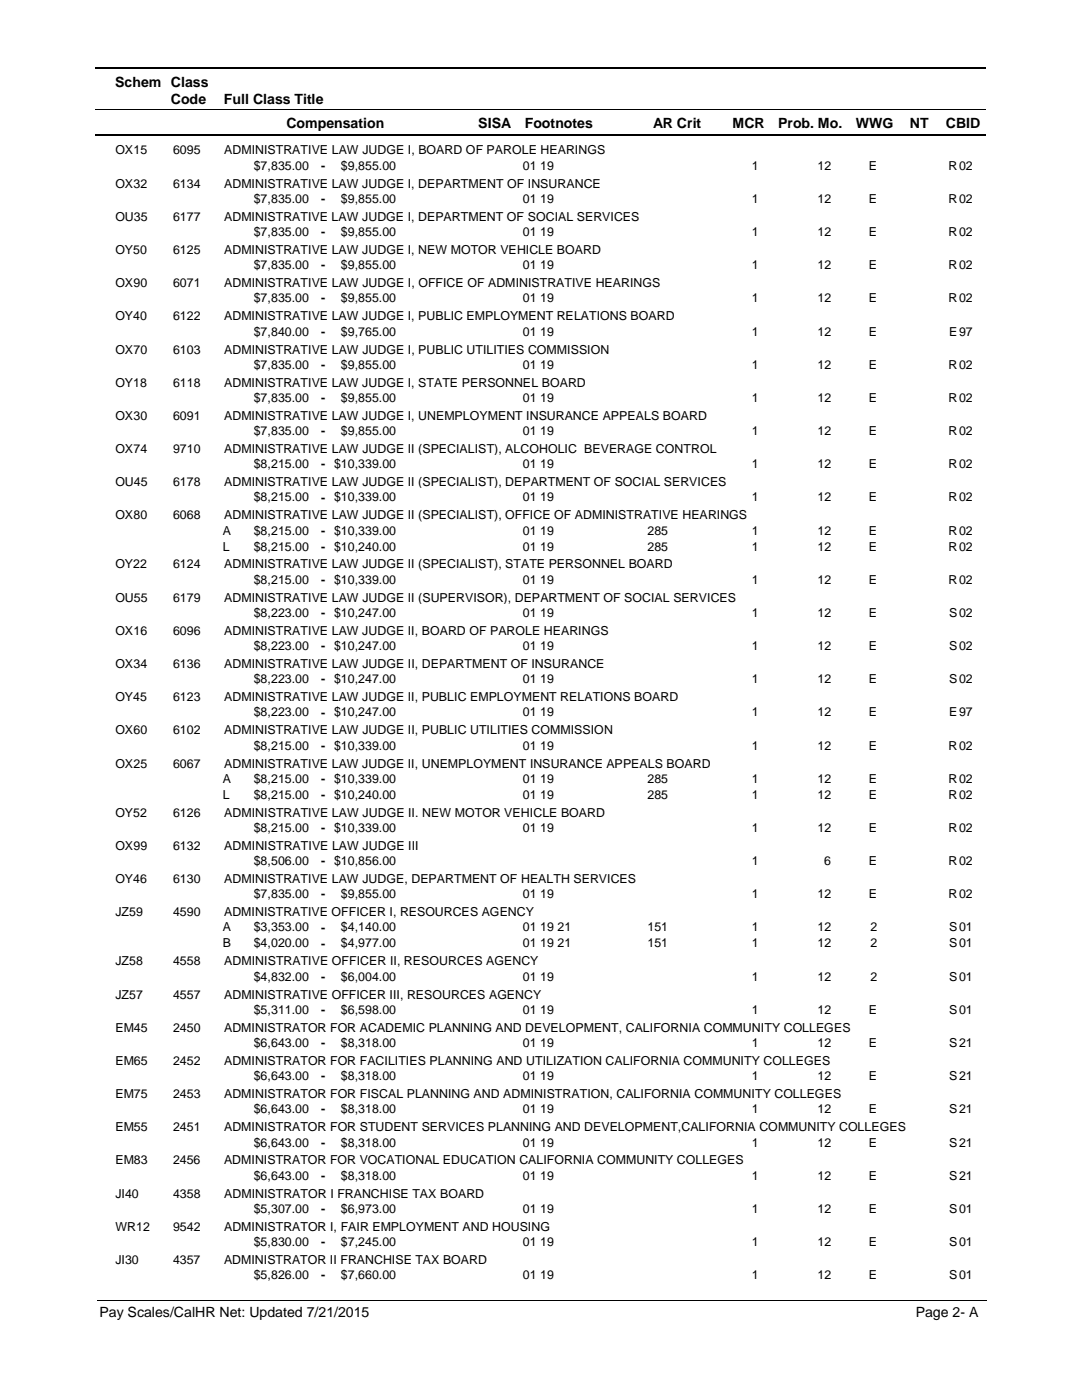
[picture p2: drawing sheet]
<svg xmlns="http://www.w3.org/2000/svg" width="216mm" height="279mm" viewBox="0 0 216 279" stroke-linecap="round" stroke-linejoin="round" font-family="sans-serif">
<defs><g id="words">
<g font-size="2.8">
<text x="23" y="17.3">Schem Class</text>
<text x="34.1" y="20.7">Code</text>
<text x="44.7" y="20.7">Full Class Title</text>
<text x="57.2" y="25.6">Compensation</text>
<text x="95.4" y="25.6">SISA</text>
<text x="104.7" y="25.6">Footnotes</text>
<text x="130.3" y="25.6">AR Crit</text>
<text x="146.2" y="25.6">MCR</text>
<text x="155.3" y="25.6">Prob. Mo.</text>
<text x="170.8" y="25.6">WWG</text>
<text x="181.5" y="25.6">NT</text>
<text x="188.7" y="25.6">CBID</text>
<text x="19.9" y="262.9">Pay Scales/CalHR Net: Updated 7/21/2015</text>
<text x="182.7" y="262.9">Page 2- A</text>
</g>
<g font-size="2.5">
<text x="23" y="30.8">OX15</text>
<text x="34.5" y="30.8">6095</text>
<text x="44.7" y="30.8">ADMINISTRATIVE LAW JUDGE I, BOARD OF PAROLE HEARINGS</text>
<text x="50.6" y="33.9">$7,835.00</text>
<text x="64.1" y="33.9">-</text>
<text x="68" y="33.9">$9,855.00</text>
<text x="104.3" y="33.9">01 19</text>
<text x="150" y="33.9">1</text>
<text x="163.1" y="33.9">12</text>
<text x="173.4" y="33.9">E</text>
<text x="189.3" y="33.9">R</text>
<text x="191.4" y="33.9">02</text>
<text x="23" y="37.4">OX32</text>
<text x="34.5" y="37.4">6134</text>
<text x="44.7" y="37.4">ADMINISTRATIVE LAW JUDGE I, DEPARTMENT OF INSURANCE</text>
<text x="50.6" y="40.5">$7,835.00</text>
<text x="64.1" y="40.5">-</text>
<text x="68" y="40.5">$9,855.00</text>
<text x="104.3" y="40.5">01 19</text>
<text x="150" y="40.5">1</text>
<text x="163.1" y="40.5">12</text>
<text x="173.4" y="40.5">E</text>
<text x="189.3" y="40.5">R</text>
<text x="191.4" y="40.5">02</text>
<text x="23" y="44">OU35</text>
<text x="34.5" y="44">6177</text>
<text x="44.7" y="44">ADMINISTRATIVE LAW JUDGE I, DEPARTMENT OF SOCIAL SERVICES</text>
<text x="50.6" y="47.1">$7,835.00</text>
<text x="64.1" y="47.1">-</text>
<text x="68" y="47.1">$9,855.00</text>
<text x="104.3" y="47.1">01 19</text>
<text x="150" y="47.1">1</text>
<text x="163.1" y="47.1">12</text>
<text x="173.4" y="47.1">E</text>
<text x="189.3" y="47.1">R</text>
<text x="191.4" y="47.1">02</text>
<text x="23" y="50.7">OY50</text>
<text x="34.5" y="50.7">6125</text>
<text x="44.7" y="50.7">ADMINISTRATIVE LAW JUDGE I, NEW MOTOR VEHICLE BOARD</text>
<text x="50.6" y="53.7">$7,835.00</text>
<text x="64.1" y="53.8">-</text>
<text x="68" y="53.7">$9,855.00</text>
<text x="104.3" y="53.7">01 19</text>
<text x="150" y="53.7">1</text>
<text x="163.1" y="53.7">12</text>
<text x="173.4" y="53.7">E</text>
<text x="189.3" y="53.7">R</text>
<text x="191.4" y="53.7">02</text>
<text x="23" y="57.3">OX90</text>
<text x="34.5" y="57.3">6071</text>
<text x="44.7" y="57.3">ADMINISTRATIVE LAW JUDGE I, OFFICE OF ADMINISTRATIVE HEARINGS</text>
<text x="23" y="63.9">OY40</text>
<text x="34.5" y="63.9">6122</text>
<text x="44.7" y="63.9">ADMINISTRATIVE LAW JUDGE I, PUBLIC EMPLOYMENT RELATIONS BOARD</text>
<text x="50.6" y="60.3">$7,835.00</text>
<text x="64.1" y="60.4">-</text>
<text x="68" y="60.3">$9,855.00</text>
<text x="104.3" y="60.3">01 19</text>
<text x="150" y="60.3">1</text>
<text x="163.1" y="60.3">12</text>
<text x="173.4" y="60.3">E</text>
<text x="189.3" y="60.3">R</text>
<text x="191.4" y="60.3">02</text>
<text x="23" y="70.5">OX70</text>
<text x="34.5" y="70.5">6103</text>
<text x="44.7" y="70.5">ADMINISTRATIVE LAW JUDGE I, PUBLIC UTILITIES COMMISSION</text>
<text x="50.6" y="67">$7,840.00</text>
<text x="64.1" y="67">-</text>
<text x="68" y="67">$9,765.00</text>
<text x="104.3" y="67">01 19</text>
<text x="150" y="67">1</text>
<text x="163.1" y="67">12</text>
<text x="173.4" y="67">E</text>
<text x="189.4" y="67">E</text>
<text x="191.4" y="67">97</text>
<text x="23" y="77.2">OY18</text>
<text x="34.5" y="77.2">6118</text>
<text x="44.7" y="77.2">ADMINISTRATIVE LAW JUDGE I, STATE PERSONNEL BOARD</text>
<text x="50.6" y="73.6">$7,835.00</text>
<text x="64.1" y="73.6">-</text>
<text x="68" y="73.6">$9,855.00</text>
<text x="104.3" y="73.6">01 19</text>
<text x="150" y="73.6">1</text>
<text x="163.1" y="73.6">12</text>
<text x="173.4" y="73.6">E</text>
<text x="189.3" y="73.6">R</text>
<text x="191.4" y="73.6">02</text>
<text x="23" y="83.8">OX30</text>
<text x="34.5" y="83.8">6091</text>
<text x="44.7" y="83.8">ADMINISTRATIVE LAW JUDGE I, UNEMPLOYMENT INSURANCE APPEALS BOARD</text>
<text x="50.6" y="80.2">$7,835.00</text>
<text x="64.1" y="80.2">-</text>
<text x="68" y="80.2">$9,855.00</text>
<text x="104.3" y="80.2">01 19</text>
<text x="150" y="80.2">1</text>
<text x="163.1" y="80.2">12</text>
<text x="173.4" y="80.2">E</text>
<text x="189.3" y="80.2">R</text>
<text x="191.4" y="80.2">02</text>
<text x="50.6" y="86.8">$7,835.00</text>
<text x="64.1" y="86.9">-</text>
<text x="68" y="86.8">$9,855.00</text>
<text x="104.3" y="86.8">01 19</text>
<text x="150" y="86.8">1</text>
<text x="163.1" y="86.8">12</text>
<text x="173.4" y="86.8">E</text>
<text x="189.3" y="86.8">R</text>
<text x="191.4" y="86.8">02</text>
<text x="23" y="90.4">OX74</text>
<text x="34.5" y="90.4">9710</text>
<text x="44.7" y="90.4">ADMINISTRATIVE LAW JUDGE II (SPECIALIST), ALCOHOLIC BEVERAGE CONTROL</text>
<text x="50.6" y="93.5">$8,215.00</text>
<text x="64.1" y="93.5">- $10,339.00</text>
<text x="104.3" y="93.5">01 19</text>
<text x="150" y="93.5">1</text>
<text x="163.1" y="93.5">12</text>
<text x="173.4" y="93.5">E</text>
<text x="189.3" y="93.5">R</text>
<text x="191.4" y="93.5">02</text>
<text x="23" y="97">OU45</text>
<text x="34.5" y="97">6178</text>
<text x="44.7" y="97">ADMINISTRATIVE LAW JUDGE II (SPECIALIST), DEPARTMENT OF SOCIAL SERVICES</text>
<text x="50.6" y="100.1">$8,215.00</text>
<text x="64.1" y="100.1">- $10,339.00</text>
<text x="104.3" y="100.1">01 19</text>
<text x="150" y="100.1">1</text>
<text x="163.1" y="100.1">12</text>
<text x="173.4" y="100.1">E</text>
<text x="189.3" y="100.1">R</text>
<text x="191.4" y="100.1">02</text>
<text x="23" y="103.7">OX80</text>
<text x="34.5" y="103.7">6068</text>
<text x="44.5" y="106.7">A</text>
<text x="44.7" y="103.7">ADMINISTRATIVE LAW JUDGE II (SPECIALIST), OFFICE OF ADMINISTRATIVE HEARINGS</text>
<text x="50.6" y="106.7">$8,215.00</text>
<text x="64.1" y="106.7">- $10,339.00</text>
<text x="104.3" y="106.7">01 19</text>
<text x="129.2" y="106.7">285</text>
<text x="150" y="106.7">1</text>
<text x="163.1" y="106.7">12</text>
<text x="173.4" y="106.7">E</text>
<text x="189.3" y="106.7">R</text>
<text x="191.4" y="106.7">02</text>
<text x="23" y="113.5">OY22</text>
<text x="34.5" y="113.5">6124</text>
<text x="44.5" y="109.9">L</text>
<text x="44.7" y="113.5">ADMINISTRATIVE LAW JUDGE II (SPECIALIST), STATE PERSONNEL BOARD</text>
<text x="50.6" y="109.9">$8,215.00</text>
<text x="64.1" y="109.9">- $10,240.00</text>
<text x="104.3" y="109.9">01 19</text>
<text x="129.2" y="109.9">285</text>
<text x="150" y="109.9">1</text>
<text x="163.1" y="109.9">12</text>
<text x="173.4" y="109.9">E</text>
<text x="189.3" y="109.9">R</text>
<text x="191.4" y="109.9">02</text>
<text x="50.6" y="116.5">$8,215.00</text>
<text x="64.1" y="116.5">- $10,339.00</text>
<text x="104.3" y="116.5">01 19</text>
<text x="150" y="116.5">1</text>
<text x="163.1" y="116.5">12</text>
<text x="173.4" y="116.5">E</text>
<text x="189.3" y="116.5">R</text>
<text x="191.4" y="116.5">02</text>
<text x="23" y="120.1">OU55</text>
<text x="34.5" y="120.1">6179</text>
<text x="44.7" y="120.1">ADMINISTRATIVE LAW JUDGE II (SUPERVISOR), DEPARTMENT OF SOCIAL SERVICES</text>
<text x="50.6" y="123.1">$8,223.00</text>
<text x="64.1" y="123.1">- $10,247.00</text>
<text x="104.3" y="123.1">01 19</text>
<text x="150" y="123.1">1</text>
<text x="163.1" y="123.1">12</text>
<text x="173.4" y="123.1">E</text>
<text x="189.4" y="123.1">S</text>
<text x="191.4" y="123.1">02</text>
<text x="23" y="126.7">OX16</text>
<text x="34.5" y="126.7">6096</text>
<text x="44.7" y="126.7">ADMINISTRATIVE LAW JUDGE II, BOARD OF PAROLE HEARINGS</text>
<text x="50.6" y="129.8">$8,223.00</text>
<text x="64.1" y="129.8">- $10,247.00</text>
<text x="104.3" y="129.8">01 19</text>
<text x="150" y="129.8">1</text>
<text x="163.1" y="129.8">12</text>
<text x="173.4" y="129.8">E</text>
<text x="189.4" y="129.8">S</text>
<text x="191.4" y="129.8">02</text>
<text x="23" y="133.3">OX34</text>
<text x="34.5" y="133.3">6136</text>
<text x="44.7" y="133.3">ADMINISTRATIVE LAW JUDGE II, DEPARTMENT OF INSURANCE</text>
<text x="50.6" y="136.4">$8,223.00</text>
<text x="64.1" y="136.4">- $10,247.00</text>
<text x="104.3" y="136.4">01 19</text>
<text x="150" y="136.4">1</text>
<text x="163.1" y="136.4">12</text>
<text x="173.4" y="136.4">E</text>
<text x="189.4" y="136.4">S</text>
<text x="191.4" y="136.4">02</text>
<text x="23" y="140">OY45</text>
<text x="34.5" y="140">6123</text>
<text x="44.7" y="140">ADMINISTRATIVE LAW JUDGE II, PUBLIC EMPLOYMENT RELATIONS BOARD</text>
<text x="50.6" y="143">$8,223.00</text>
<text x="64.1" y="143">- $10,247.00</text>
<text x="104.3" y="143">01 19</text>
<text x="150" y="143">1</text>
<text x="163.1" y="143">12</text>
<text x="173.4" y="143">E</text>
<text x="189.4" y="143">E</text>
<text x="191.4" y="143">97</text>
<text x="23" y="146.6">OX60</text>
<text x="34.5" y="146.6">6102</text>
<text x="44.7" y="146.6">ADMINISTRATIVE LAW JUDGE II, PUBLIC UTILITIES COMMISSION</text>
<text x="50.6" y="149.6">$8,215.00</text>
<text x="64.1" y="149.6">- $10,339.00</text>
<text x="104.3" y="149.6">01 19</text>
<text x="150" y="149.6">1</text>
<text x="163.1" y="149.6">12</text>
<text x="173.4" y="149.6">E</text>
<text x="189.3" y="149.6">R</text>
<text x="191.4" y="149.6">02</text>
<text x="23" y="153.2">OX25</text>
<text x="34.5" y="153.2">6067</text>
<text x="44.7" y="153.2">ADMINISTRATIVE LAW JUDGE II, UNEMPLOYMENT INSURANCE APPEALS BOARD</text>
<text x="44.5" y="159.4">L</text>
<text x="44.5" y="156.2">A</text>
<text x="50.6" y="156.2">$8,215.00</text>
<text x="50.6" y="159.4">$8,215.00</text>
<text x="64.1" y="156.3">- $10,339.00</text>
<text x="64.1" y="159.4">- $10,240.00</text>
<text x="104.3" y="156.2">01 19</text>
<text x="104.3" y="159.4">01 19</text>
<text x="129.2" y="156.2">285</text>
<text x="129.2" y="159.4">285</text>
<text x="150" y="156.2">1</text>
<text x="150" y="159.4">1</text>
<text x="163.1" y="156.2">12</text>
<text x="163.1" y="159.4">12</text>
<text x="173.4" y="156.2">E</text>
<text x="173.4" y="159.4">E</text>
<text x="189.3" y="156.2">R</text>
<text x="189.3" y="159.4">R</text>
<text x="191.4" y="156.2">02</text>
<text x="191.4" y="159.4">02</text>
<text x="23" y="163">OY52</text>
<text x="34.5" y="163">6126</text>
<text x="44.7" y="163">ADMINISTRATIVE LAW JUDGE II. NEW MOTOR VEHICLE BOARD</text>
<text x="50.6" y="166">$8,215.00</text>
<text x="64.1" y="166.1">- $10,339.00</text>
<text x="104.3" y="166">01 19</text>
<text x="150" y="166">1</text>
<text x="163.1" y="166">12</text>
<text x="173.4" y="166">E</text>
<text x="189.3" y="166">R</text>
<text x="191.4" y="166">02</text>
<text x="23" y="169.6">OX99</text>
<text x="34.5" y="169.6">6132</text>
<text x="44.7" y="169.6">ADMINISTRATIVE LAW JUDGE III</text>
<text x="50.6" y="172.7">$8,506.00</text>
<text x="64.1" y="172.7">- $10,856.00</text>
<text x="150" y="172.7">1</text>
<text x="164.5" y="172.7">6</text>
<text x="173.4" y="172.7">E</text>
<text x="189.3" y="172.7">R</text>
<text x="191.4" y="172.7">02</text>
<text x="23" y="176.2">OY46</text>
<text x="34.5" y="176.2">6130</text>
<text x="44.7" y="176.2">ADMINISTRATIVE LAW JUDGE, DEPARTMENT OF HEALTH SERVICES</text>
<text x="50.6" y="179.3">$7,835.00</text>
<text x="64.1" y="179.3">-</text>
<text x="68" y="179.3">$9,855.00</text>
<text x="104.3" y="179.3">01 19</text>
<text x="150" y="179.3">1</text>
<text x="163.1" y="179.3">12</text>
<text x="173.4" y="179.3">E</text>
<text x="189.3" y="179.3">R</text>
<text x="191.4" y="179.3">02</text>
<text x="23" y="182.9">JZ59</text>
<text x="34.5" y="182.9">4590</text>
<text x="44.5" y="185.9">A</text>
<text x="44.7" y="182.9">ADMINISTRATIVE OFFICER I, RESOURCES AGENCY</text>
<text x="50.6" y="185.9">$3,353.00</text>
<text x="64.1" y="185.9">-</text>
<text x="68" y="185.9">$4,140.00</text>
<text x="104.3" y="185.9">01 19 21</text>
<text x="129.2" y="185.9">151</text>
<text x="150" y="185.9">1</text>
<text x="163.1" y="185.9">12</text>
<text x="173.7" y="185.9">2</text>
<text x="189.4" y="185.9">S</text>
<text x="191.4" y="185.9">01</text>
<text x="44.5" y="189.1">B</text>
<text x="50.6" y="189.1">$4,020.00</text>
<text x="64.1" y="189.1">-</text>
<text x="68" y="189.1">$4,977.00</text>
<text x="104.3" y="189.1">01 19 21</text>
<text x="129.2" y="189.1">151</text>
<text x="150" y="189.1">1</text>
<text x="163.1" y="189.1">12</text>
<text x="173.7" y="189.1">2</text>
<text x="189.4" y="189.1">S</text>
<text x="191.4" y="189.1">01</text>
<text x="23" y="192.6">JZ58</text>
<text x="34.5" y="192.6">4558</text>
<text x="44.7" y="192.6">ADMINISTRATIVE OFFICER II, RESOURCES AGENCY</text>
<text x="50.6" y="195.7">$4,832.00</text>
<text x="64.1" y="195.7">-</text>
<text x="68" y="195.7">$6,004.00</text>
<text x="104.3" y="195.7">01 19</text>
<text x="150" y="195.7">1</text>
<text x="163.1" y="195.7">12</text>
<text x="173.7" y="195.7">2</text>
<text x="189.4" y="195.7">S</text>
<text x="191.4" y="195.7">01</text>
<text x="23" y="199.3">JZ57</text>
<text x="34.5" y="199.3">4557</text>
<text x="44.7" y="199.3">ADMINISTRATIVE OFFICER III, RESOURCES AGENCY</text>
<text x="50.6" y="202.3">$5,311.00</text>
<text x="64.1" y="202.4">-</text>
<text x="68" y="202.3">$6,598.00</text>
<text x="104.3" y="202.3">01 19</text>
<text x="150" y="202.3">1</text>
<text x="163.1" y="202.3">12</text>
<text x="173.4" y="202.3">E</text>
<text x="189.4" y="202.3">S</text>
<text x="191.4" y="202.3">01</text>
<text x="23" y="205.9">EM45</text>
<text x="34.5" y="205.9">2450</text>
<text x="44.7" y="205.9">ADMINISTRATOR FOR ACADEMIC PLANNING AND DEVELOPMENT, CALIFORNIA COMMUNITY COLLEGES</text>
<text x="50.6" y="208.9">$6,643.00</text>
<text x="64.1" y="209">-</text>
<text x="68" y="208.9">$8,318.00</text>
<text x="104.3" y="208.9">01 19</text>
<text x="150" y="208.9">1</text>
<text x="163.1" y="208.9">12</text>
<text x="173.4" y="208.9">E</text>
<text x="189.4" y="208.9">S</text>
<text x="191.4" y="208.9">21</text>
<text x="23" y="212.5">EM65</text>
<text x="34.5" y="212.5">2452</text>
<text x="44.7" y="212.5">ADMINISTRATOR FOR FACILITIES PLANNING AND UTILIZATION CALIFORNIA COMMUNITY COLLEGES</text>
<text x="50.6" y="215.6">$6,643.00</text>
<text x="64.1" y="215.6">-</text>
<text x="68" y="215.6">$8,318.00</text>
<text x="104.3" y="215.6">01 19</text>
<text x="150" y="215.6">1</text>
<text x="163.1" y="215.6">12</text>
<text x="173.4" y="215.6">E</text>
<text x="189.4" y="215.6">S</text>
<text x="191.4" y="215.6">21</text>
<text x="23" y="219.1">EM75</text>
<text x="34.5" y="219.1">2453</text>
<text x="44.7" y="219.1">ADMINISTRATOR FOR FISCAL PLANNING AND ADMINISTRATION, CALIFORNIA COMMUNITY COLLEGES</text>
<text x="23" y="225.8">EM55</text>
<text x="34.5" y="225.8">2451</text>
<text x="44.7" y="225.8">ADMINISTRATOR FOR STUDENT SERVICES PLANNING AND DEVELOPMENT,CALIFORNIA COMMUNITY COLLEGES</text>
<text x="50.6" y="222.2">$6,643.00</text>
<text x="64.1" y="222.2">-</text>
<text x="68" y="222.2">$8,318.00</text>
<text x="104.3" y="222.2">01 19</text>
<text x="150" y="222.2">1</text>
<text x="163.1" y="222.2">12</text>
<text x="173.4" y="222.2">E</text>
<text x="189.4" y="222.2">S</text>
<text x="191.4" y="222.2">21</text>
<text x="23" y="232.4">EM83</text>
<text x="34.5" y="232.4">2456</text>
<text x="44.7" y="232.4">ADMINISTRATOR FOR VOCATIONAL EDUCATION CALIFORNIA COMMUNITY COLLEGES</text>
<text x="50.6" y="228.8">$6,643.00</text>
<text x="64.1" y="228.8">-</text>
<text x="68" y="228.8">$8,318.00</text>
<text x="104.3" y="228.8">01 19</text>
<text x="150" y="228.8">1</text>
<text x="163.1" y="228.8">12</text>
<text x="173.4" y="228.8">E</text>
<text x="189.4" y="228.8">S</text>
<text x="191.4" y="228.8">21</text>
<text x="23" y="239">JI40</text>
<text x="34.5" y="239">4358</text>
<text x="44.7" y="239">ADMINISTRATOR I FRANCHISE TAX BOARD</text>
<text x="50.6" y="235.4">$6,643.00</text>
<text x="64.1" y="235.5">-</text>
<text x="68" y="235.4">$8,318.00</text>
<text x="104.3" y="235.4">01 19</text>
<text x="150" y="235.4">1</text>
<text x="163.1" y="235.4">12</text>
<text x="173.4" y="235.4">E</text>
<text x="189.4" y="235.4">S</text>
<text x="191.4" y="235.4">21</text>
<text x="23" y="245.6">WR12</text>
<text x="34.5" y="245.6">9542</text>
<text x="44.7" y="245.6">ADMINISTRATOR I, FAIR EMPLOYMENT AND HOUSING</text>
<text x="50.6" y="242.1">$5,307.00</text>
<text x="64.1" y="242.1">-</text>
<text x="68" y="242.1">$6,973.00</text>
<text x="104.3" y="242.1">01 19</text>
<text x="150" y="242.1">1</text>
<text x="163.1" y="242.1">12</text>
<text x="173.4" y="242.1">E</text>
<text x="189.4" y="242.1">S</text>
<text x="191.4" y="242.1">01</text>
<text x="50.6" y="248.7">$5,830.00</text>
<text x="64.1" y="248.7">-</text>
<text x="68" y="248.7">$7,245.00</text>
<text x="104.3" y="248.7">01 19</text>
<text x="150" y="248.7">1</text>
<text x="163.1" y="248.7">12</text>
<text x="173.4" y="248.7">E</text>
<text x="189.4" y="248.7">S</text>
<text x="191.4" y="248.7">01</text>
<text x="23" y="252.2">JI30</text>
<text x="34.5" y="252.2">4357</text>
<text x="44.7" y="252.2">ADMINISTRATOR II FRANCHISE TAX BOARD</text>
<text x="50.6" y="255.3">$5,826.00</text>
<text x="64.1" y="255.3">-</text>
<text x="68" y="255.3">$7,660.00</text>
<text x="104.3" y="255.3">01 19</text>
<text x="150" y="255.3">1</text>
<text x="163.1" y="255.3">12</text>
<text x="173.4" y="255.3">E</text>
<text x="189.4" y="255.3">S</text>
<text x="191.4" y="255.3">01</text>
</g>
</g></defs>
<path d="M19 13.5h177.8M19 27h177.8" fill="none" stroke="#000" stroke-width=".36"/>
<path d="M19 21.8h177.8" fill="none" stroke="#000" stroke-width=".2"/>
<g fill="#fff">
<path d="M46.9 31.2h16.3v3h-16.3z"/>
<path d="M191 31.2h4.2v3h-4.2z"/>
<path d="M46.9 37.8h16.3v3h-16.3z"/>
<path d="M191 37.8h4.2v3h-4.2z"/>
<path d="M46.9 44.5h16.3v3h-16.3z"/>
<path d="M191 44.5h4.2v3h-4.2z"/>
<path d="M46.9 51.1h16.3v3h-16.3z"/>
<path d="M191 51.1h4.2v3h-4.2z"/>
<path d="M46.9 57.7h16.3v3h-16.3z"/>
<path d="M191 57.7h4.2v3h-4.2z"/>
<path d="M46.9 64.3h16.3v3h-16.3z"/>
<path d="M191 64.3h4.2v3h-4.2z"/>
<path d="M46.9 71h16.3v3h-16.3z"/>
<path d="M191 71h4.2v3h-4.2z"/>
<path d="M46.9 77.6h16.3v3h-16.3z"/>
<path d="M191 77.6h4.2v3h-4.2z"/>
<path d="M46.9 84.2h16.3v3h-16.3z"/>
<path d="M191 84.2h4.2v3h-4.2z"/>
<path d="M46.9 90.8h16.3v3h-16.3z"/>
<path d="M191 90.8h4.2v3h-4.2z"/>
<path d="M46.9 97.5h16.3v2.9h-16.3z"/>
<path d="M191 97.5h4.2v2.9h-4.2z"/>
<path d="M46.9 104.1h16.3v3h-16.3z"/>
<path d="M191 104.1h4.2v3h-4.2z"/>
<path d="M46.9 107.3h16.3v2.9h-16.3z"/>
<path d="M191 107.3h4.2v2.9h-4.2z"/>
<path d="M46.9 113.9h16.3v3h-16.3z"/>
<path d="M191 113.9h4.2v3h-4.2z"/>
<path d="M46.9 120.5h16.3v3h-16.3z"/>
<path d="M191 120.5h4.2v3h-4.2z"/>
<path d="M46.9 127.1h16.3v3h-16.3z"/>
<path d="M191 127.1h4.2v3h-4.2z"/>
<path d="M46.9 133.8h16.3v2.9h-16.3z"/>
<path d="M191 133.8h4.2v2.9h-4.2z"/>
<path d="M46.9 140.4h16.3v2.9h-16.3z"/>
<path d="M191 140.4h4.2v2.9h-4.2z"/>
<path d="M46.9 147h16.3v3h-16.3z"/>
<path d="M191 147h4.2v3h-4.2z"/>
<path d="M46.9 153.6h16.3v3h-16.3z"/>
<path d="M191 153.6h4.2v3h-4.2z"/>
<path d="M46.9 156.8h16.3v3h-16.3z"/>
<path d="M191 156.8h4.2v3h-4.2z"/>
<path d="M46.9 163.4h16.3v3h-16.3z"/>
<path d="M191 163.4h4.2v3h-4.2z"/>
<path d="M46.9 170h16.3v3h-16.3z"/>
<path d="M191 170h4.2v3h-4.2z"/>
<path d="M46.9 176.7h16.3v2.9h-16.3z"/>
<path d="M191 176.7h4.2v2.9h-4.2z"/>
<path d="M46.9 183.3h16.3v2.9h-16.3z"/>
<path d="M191 183.3h4.2v2.9h-4.2z"/>
<path d="M46.9 186.4h16.3v3h-16.3z"/>
<path d="M191 186.4h4.2v3h-4.2z"/>
<path d="M46.9 193.1h16.3v2.9h-16.3z"/>
<path d="M191 193.1h4.2v2.9h-4.2z"/>
<path d="M46.9 199.7h16.3v3h-16.3z"/>
<path d="M191 199.7h4.2v3h-4.2z"/>
<path d="M46.9 206.3h16.3v3h-16.3z"/>
<path d="M191 206.3h4.2v3h-4.2z"/>
<path d="M46.9 212.9h16.3v3h-16.3z"/>
<path d="M191 212.9h4.2v3h-4.2z"/>
<path d="M46.9 219.6h16.3v2.9h-16.3z"/>
<path d="M191 219.6h4.2v2.9h-4.2z"/>
<path d="M46.9 226.2h16.3v3h-16.3z"/>
<path d="M191 226.2h4.2v3h-4.2z"/>
<path d="M46.9 232.8h16.3v3h-16.3z"/>
<path d="M191 232.8h4.2v3h-4.2z"/>
<path d="M46.9 239.4h16.3v3h-16.3z"/>
<path d="M191 239.4h4.2v3h-4.2z"/>
<path d="M46.9 246h16.3v3h-16.3z"/>
<path d="M191 246h4.2v3h-4.2z"/>
<path d="M46.9 252.7h16.3v3h-16.3z"/>
<path d="M191 252.7h4.2v3h-4.2z"/>
</g>
<path d="M19.4 259.6h177.4" fill="none" stroke="#000" stroke-width=".2"/>
<use href="#words"/>
</svg>
